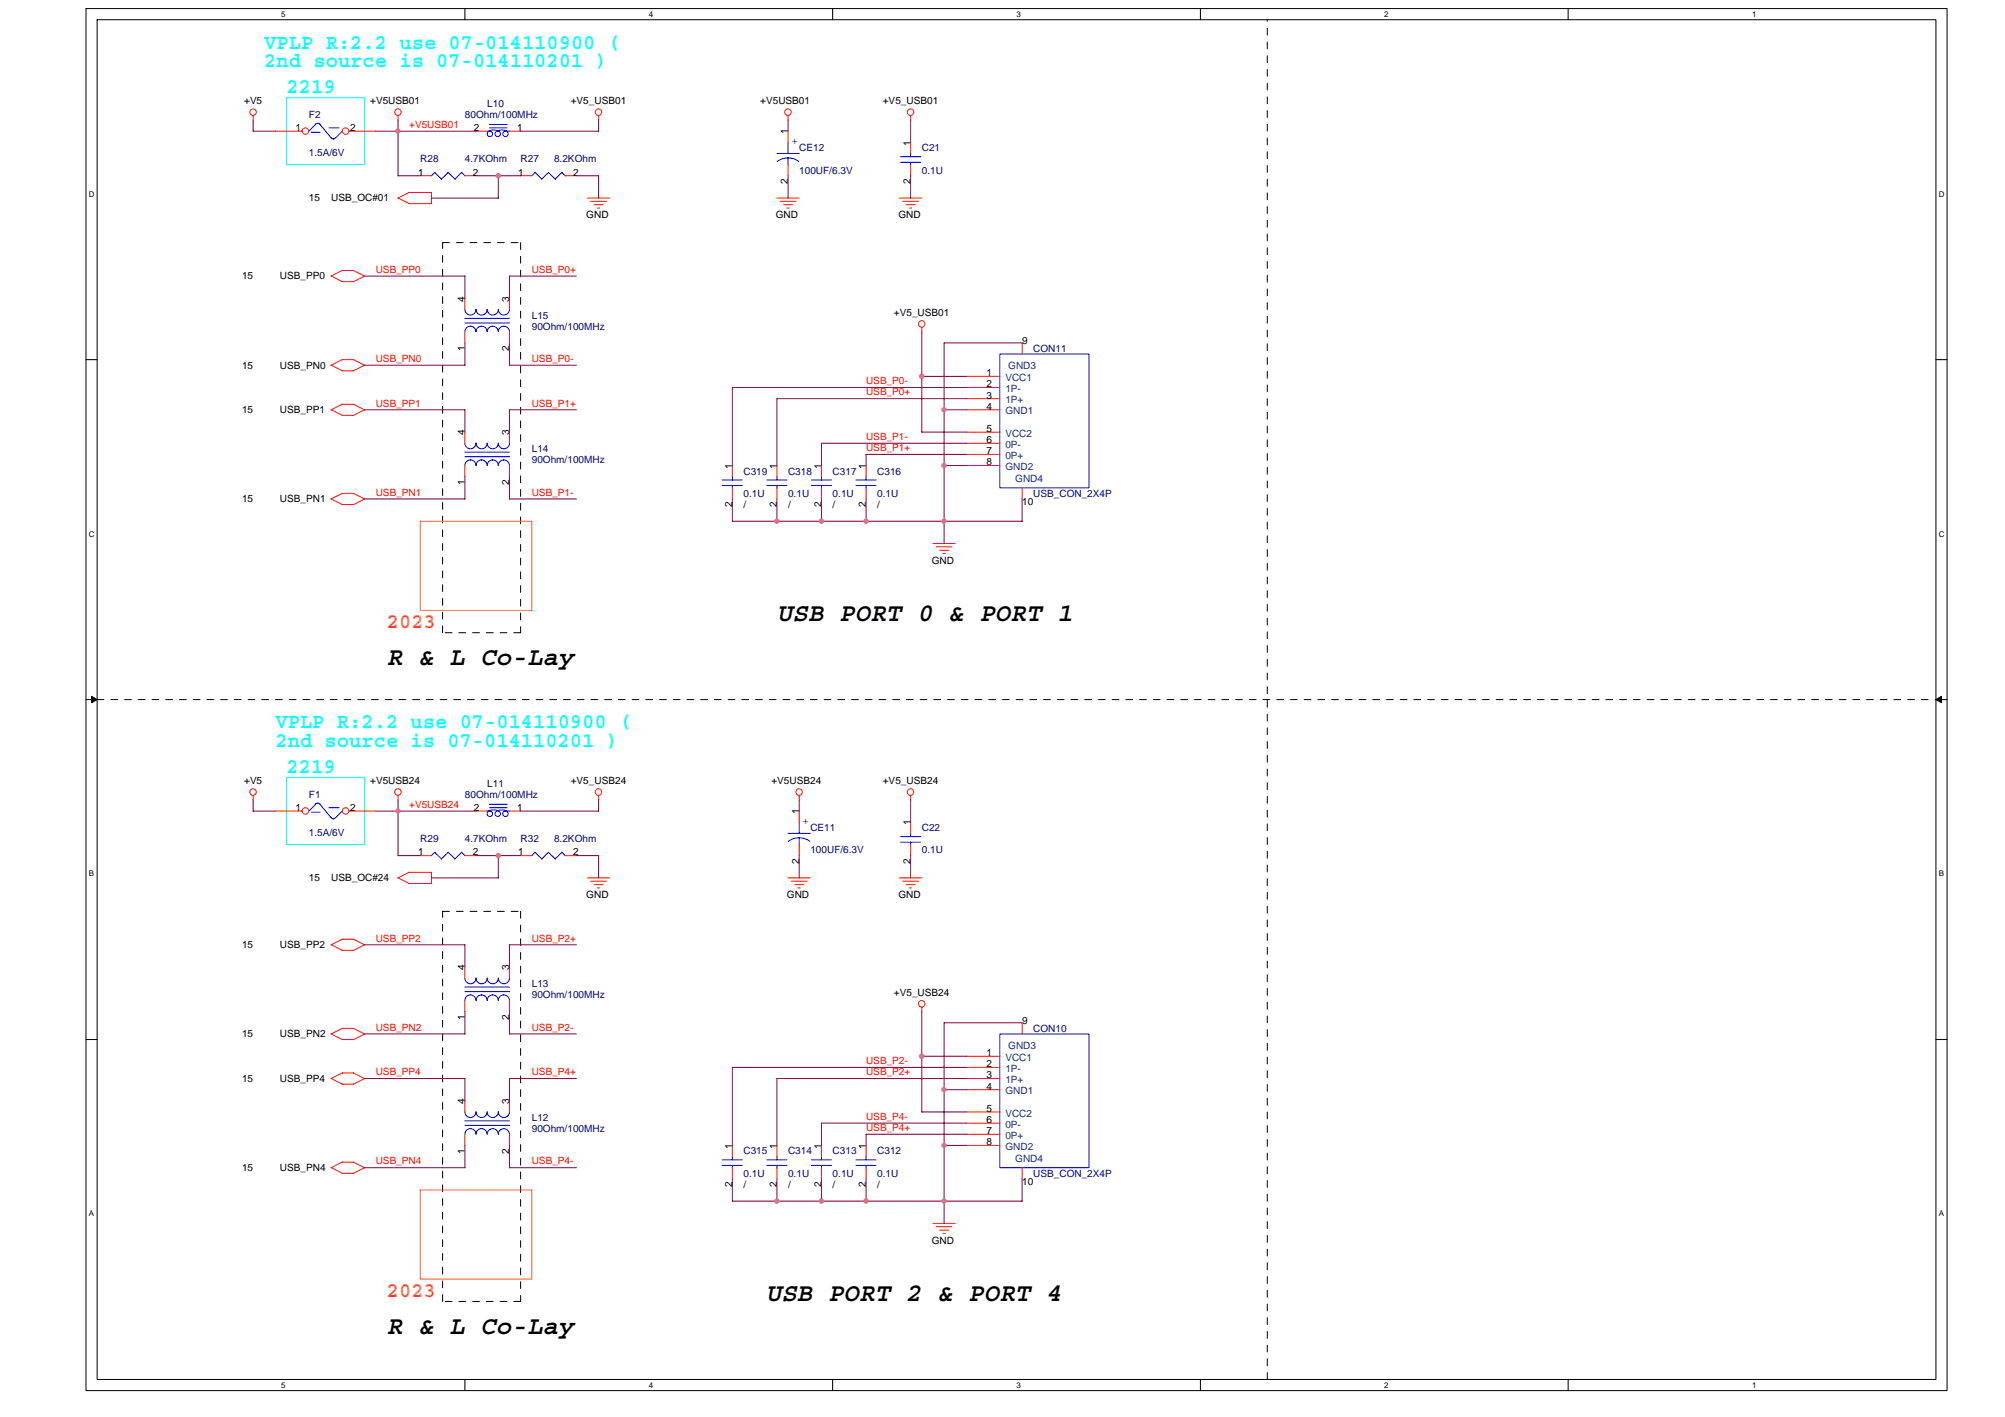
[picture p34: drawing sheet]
<svg xmlns="http://www.w3.org/2000/svg" width="297mm" height="210mm" viewBox="0 0 297 210" stroke-linecap="round" stroke-linejoin="round" font-family="sans-serif">
<defs><g id="words">
<g font-size="3.8">
<text x="115.1" y="92">USB PORT 0 &amp; PORT 1</text>
<text x="57.3" y="98.6">R &amp; L Co-Lay</text>
<text x="57.3" y="197.6">R &amp; L Co-Lay</text>
<text x="113.5" y="192.7">USB PORT 2 &amp; PORT 4</text>
</g>
<g font-size="3.1" fill="#0ff">
<text x="39.2" y="9.9">2nd source is 07-014110201 )</text>
<text x="39.2" y="7.2">VPLP R:2.2 use 07-014110900 (</text>
<text x="42.5" y="13.8">2219</text>
<text x="40.8" y="107.9">VPLP R:2.2 use 07-014110900 (</text>
<text x="40.8" y="110.6">2nd source is 07-014110201 )</text>
<text x="42.5" y="114.5">2219</text>
</g>
<g font-size="3.1" fill="#ff8000">
<text x="57.3" y="93">2023</text>
<text x="57.3" y="192.1">2023</text>
</g>
<g font-size="1.5">
<text x="36.2" y="15.5">+V5</text>
<text x="54.8" y="15.5">+V5USB01</text>
<text x="84.6" y="15.5">+V5_USB01</text>
<text x="112.6" y="15.5">+V5USB01</text>
<text x="130.8" y="15.5">+V5_USB01</text>
<text x="43.8" y="19.4">1</text>
<text x="51.9" y="19.4">2</text>
<text x="70.2" y="19.4">2</text>
<text x="76.6" y="19.4">1</text>
<text x="116.7" y="19.9" transform="rotate(-90 116.7 19.9)">1</text>
<text x="134.9" y="21.6" transform="rotate(-90 134.9 21.6)">1</text>
<text x="45.8" y="29.8">15</text>
<text x="49.1" y="29.8">USB_OC#01</text>
<text x="61.9" y="26">1</text>
<text x="70" y="26">2</text>
<text x="76.8" y="26">1</text>
<text x="84.9" y="26">2</text>
<text x="116.7" y="27.3" transform="rotate(-90 116.7 27.3)">2</text>
<text x="134.9" y="27.3" transform="rotate(-90 134.9 27.3)">2</text>
<text x="86.9" y="32.3">GND</text>
<text x="114.9" y="32.3">GND</text>
<text x="133.1" y="32.3">GND</text>
<text x="35.9" y="41.4">15</text>
<text x="41.5" y="41.4">USB_PP0</text>
<text x="68.9" y="44.7" transform="rotate(-90 68.9 44.7)">4</text>
<text x="75.5" y="44.7" transform="rotate(-90 75.5 44.7)">3</text>
<text x="132.4" y="46.8">+V5_USB01</text>
<text x="68.9" y="52" transform="rotate(-90 68.9 52)">1</text>
<text x="75.5" y="52" transform="rotate(-90 75.5 52)">2</text>
<text x="151.4" y="50.9">9</text>
<text x="35.9" y="54.6">15</text>
<text x="41.5" y="54.6">USB_PN0</text>
<text x="146.1" y="55.7">1</text>
<text x="146.1" y="57.4">2</text>
<text x="146.1" y="59">3</text>
<text x="35.9" y="61.2">15</text>
<text x="41.5" y="61.2">USB_PP1</text>
<text x="68.9" y="64.5" transform="rotate(-90 68.9 64.5)">4</text>
<text x="75.5" y="64.5" transform="rotate(-90 75.5 64.5)">3</text>
<text x="146.1" y="64">5</text>
<text x="146.1" y="65.6">6</text>
<text x="146.1" y="60.7">4</text>
<text x="68.9" y="71.8" transform="rotate(-90 68.9 71.8)">1</text>
<text x="75.5" y="71.8" transform="rotate(-90 75.5 71.8)">2</text>
<text x="108.5" y="69.4" transform="rotate(-90 108.5 69.4)">1</text>
<text x="115.1" y="69.4" transform="rotate(-90 115.1 69.4)">1</text>
<text x="121.7" y="69.4" transform="rotate(-90 121.7 69.4)">1</text>
<text x="128.3" y="69.4" transform="rotate(-90 128.3 69.4)">1</text>
<text x="146.1" y="67.3">7</text>
<text x="146.1" y="68.9">8</text>
<text x="35.9" y="74.4">15</text>
<text x="41.5" y="74.4">USB_PN1</text>
<text x="108.5" y="75.1" transform="rotate(-90 108.5 75.1)">2</text>
<text x="110.1" y="75.2">/</text>
<text x="115.1" y="75.1" transform="rotate(-90 115.1 75.1)">2</text>
<text x="116.8" y="75.2">/</text>
<text x="121.7" y="75.1" transform="rotate(-90 121.7 75.1)">2</text>
<text x="123.4" y="75.2">/</text>
<text x="128.3" y="75.1" transform="rotate(-90 128.3 75.1)">2</text>
<text x="130" y="75.2">/</text>
<text x="151.4" y="74.8">10</text>
<text x="138" y="83.5">GND</text>
<text x="36.2" y="116.2">+V5</text>
<text x="54.8" y="116.2">+V5USB24</text>
<text x="84.6" y="116.2">+V5_USB24</text>
<text x="114.3" y="116.2">+V5USB24</text>
<text x="130.8" y="116.2">+V5_USB24</text>
<text x="43.8" y="120.1">1</text>
<text x="51.9" y="120.1">2</text>
<text x="70.2" y="120.1">2</text>
<text x="76.6" y="120.1">1</text>
<text x="118.4" y="120.6" transform="rotate(-90 118.4 120.6)">1</text>
<text x="134.9" y="122.3" transform="rotate(-90 134.9 122.3)">1</text>
<text x="45.8" y="130.6">15</text>
<text x="49.1" y="130.6">USB_OC#24</text>
<text x="61.9" y="126.7">1</text>
<text x="70" y="126.7">2</text>
<text x="76.8" y="126.7">1</text>
<text x="84.9" y="126.7">2</text>
<text x="118.4" y="128" transform="rotate(-90 118.4 128)">2</text>
<text x="134.9" y="128" transform="rotate(-90 134.9 128)">2</text>
<text x="86.9" y="133">GND</text>
<text x="116.6" y="133">GND</text>
<text x="133.1" y="133">GND</text>
<text x="35.9" y="140.5">15</text>
<text x="41.5" y="140.5">USB_PP2</text>
<text x="68.9" y="143.7" transform="rotate(-90 68.9 143.7)">4</text>
<text x="75.5" y="143.7" transform="rotate(-90 75.5 143.7)">3</text>
<text x="132.4" y="147.6">+V5_USB24</text>
<text x="35.9" y="153.7">15</text>
<text x="41.5" y="153.7">USB_PN2</text>
<text x="68.9" y="151.1" transform="rotate(-90 68.9 151.1)">1</text>
<text x="75.5" y="151.1" transform="rotate(-90 75.5 151.1)">2</text>
<text x="151.4" y="151.7">9</text>
<text x="35.9" y="160.3">15</text>
<text x="41.5" y="160.3">USB_PP4</text>
<text x="146.1" y="156.4">1</text>
<text x="146.1" y="158.1">2</text>
<text x="146.1" y="159.7">3</text>
<text x="146.1" y="161.4">4</text>
<text x="68.9" y="163.6" transform="rotate(-90 68.9 163.6)">4</text>
<text x="75.5" y="163.6" transform="rotate(-90 75.5 163.6)">3</text>
<text x="146.1" y="164.7">5</text>
<text x="146.1" y="166.3">6</text>
<text x="35.9" y="173.5">15</text>
<text x="41.5" y="173.5">USB_PN4</text>
<text x="68.9" y="170.9" transform="rotate(-90 68.9 170.9)">1</text>
<text x="75.5" y="170.9" transform="rotate(-90 75.5 170.9)">2</text>
<text x="108.5" y="170.2" transform="rotate(-90 108.5 170.2)">1</text>
<text x="115.1" y="170.2" transform="rotate(-90 115.1 170.2)">1</text>
<text x="121.7" y="170.2" transform="rotate(-90 121.7 170.2)">1</text>
<text x="128.3" y="170.2" transform="rotate(-90 128.3 170.2)">1</text>
<text x="146.1" y="168">7</text>
<text x="146.1" y="169.7">8</text>
<text x="108.5" y="175.9" transform="rotate(-90 108.5 175.9)">2</text>
<text x="110.1" y="176">/</text>
<text x="115.1" y="175.9" transform="rotate(-90 115.1 175.9)">2</text>
<text x="116.8" y="176">/</text>
<text x="121.7" y="175.9" transform="rotate(-90 121.7 175.9)">2</text>
<text x="123.4" y="176">/</text>
<text x="128.3" y="175.9" transform="rotate(-90 128.3 175.9)">2</text>
<text x="130" y="176">/</text>
<text x="151.4" y="175.5">10</text>
<text x="138" y="184.2">GND</text>
</g>
<g font-size="1.5" fill="#000080">
<text x="45.8" y="17.5">F2</text>
<text x="68.9" y="17.5">80Ohm/100MHz</text>
<text x="72.2" y="15.8">L10</text>
<text x="45.8" y="23.1">1.5A/6V</text>
<text x="118.4" y="22.4">CE12</text>
<text x="136.6" y="22.4">C21</text>
<text x="62.3" y="24.1">R28</text>
<text x="68.9" y="24.1">4.7KOhm</text>
<text x="77.1" y="24.1">R27</text>
<text x="82.1" y="24.1">8.2KOhm</text>
<text x="118.4" y="25.7">100UF/6.3V</text>
<text x="136.6" y="25.7">0.1U</text>
<text x="78.8" y="47.2">L15</text>
<text x="78.8" y="48.8">90Ohm/100MHz</text>
<text x="153.1" y="52.1">CON11</text>
<text x="78.8" y="67">L14</text>
<text x="78.8" y="68.6">90Ohm/100MHz</text>
<text x="110.1" y="70.3">C319</text>
<text x="116.8" y="70.3">C318</text>
<text x="123.4" y="70.3">C317</text>
<text x="130" y="70.3">C316</text>
<text x="110.1" y="73.6">0.1U</text>
<text x="116.8" y="73.6">0.1U</text>
<text x="123.4" y="73.6">0.1U</text>
<text x="130" y="73.6">0.1U</text>
<text x="153.1" y="73.6">USB_CON_2X4P</text>
<text x="45.8" y="118.2">F1</text>
<text x="68.9" y="118.2">80Ohm/100MHz</text>
<text x="72.2" y="116.5">L11</text>
<text x="45.8" y="123.8">1.5A/6V</text>
<text x="62.3" y="124.8">R29</text>
<text x="68.9" y="124.8">4.7KOhm</text>
<text x="77.1" y="124.8">R32</text>
<text x="82.1" y="124.8">8.2KOhm</text>
<text x="120.1" y="123.1">CE11</text>
<text x="136.6" y="123.1">C22</text>
<text x="120.1" y="126.4">100UF/6.3V</text>
<text x="136.6" y="126.4">0.1U</text>
<text x="78.8" y="146.2">L13</text>
<text x="78.8" y="147.9">90Ohm/100MHz</text>
<text x="153.1" y="152.8">CON10</text>
<text x="78.8" y="166.1">L12</text>
<text x="78.8" y="167.7">90Ohm/100MHz</text>
<text x="110.1" y="171">C315</text>
<text x="116.8" y="171">C314</text>
<text x="123.4" y="171">C313</text>
<text x="130" y="171">C312</text>
<text x="110.1" y="174.3">0.1U</text>
<text x="116.8" y="174.3">0.1U</text>
<text x="123.4" y="174.3">0.1U</text>
<text x="130" y="174.3">0.1U</text>
<text x="153.1" y="174.3">USB_CON_2X4P</text>
</g>
<g font-size="1.5" fill="#f00">
<text x="60.6" y="18.9">+V5USB01</text>
<text x="55.7" y="40.4">USB_PP0</text>
<text x="78.8" y="40.4">USB_P0+</text>
<text x="55.7" y="53.6">USB_PN0</text>
<text x="78.8" y="53.6">USB_P0-</text>
<text x="128.3" y="58.6">USB_P0+</text>
<text x="128.3" y="56.9">USB_P0-</text>
<text x="55.7" y="60.2">USB_PP1</text>
<text x="78.8" y="60.2">USB_P1+</text>
<text x="128.3" y="65.2">USB_P1-</text>
<text x="128.3" y="66.8">USB_P1+</text>
<text x="55.7" y="73.4">USB_PN1</text>
<text x="78.8" y="73.4">USB_P1-</text>
<text x="60.6" y="119.7">+V5USB24</text>
<text x="55.7" y="139.5">USB_PP2</text>
<text x="78.8" y="139.5">USB_P2+</text>
<text x="55.7" y="152.7">USB_PN2</text>
<text x="78.8" y="152.7">USB_P2-</text>
<text x="55.7" y="159.3">USB_PP4</text>
<text x="78.8" y="159.3">USB_P4+</text>
<text x="128.3" y="159.3">USB_P2+</text>
<text x="128.3" y="157.6">USB_P2-</text>
<text x="128.3" y="167.5">USB_P4+</text>
<text x="128.3" y="165.9">USB_P4-</text>
<text x="55.7" y="172.5">USB_PN4</text>
<text x="78.8" y="172.5">USB_P4-</text>
</g>
<g font-size="1.5" fill="#00f">
<text x="117.2" y="21.3">+</text>
<text x="118.9" y="122">+</text>
</g>
<g font-size="1.5" fill="#004080">
<text x="148.9" y="56.4">VCC1</text>
<text x="148.9" y="58.1">1P-</text>
<text x="148.9" y="59.7">1P+</text>
<text x="149.4" y="54.6">GND3</text>
<text x="148.9" y="64.7">VCC2</text>
<text x="148.9" y="61.4">GND1</text>
<text x="148.9" y="66.3">0P-</text>
<text x="148.9" y="68">0P+</text>
<text x="148.9" y="69.6">GND2</text>
<text x="150.4" y="71.4">GND4</text>
<text x="149.4" y="155.3">GND3</text>
<text x="148.9" y="157.1">VCC1</text>
<text x="148.9" y="158.8">1P-</text>
<text x="148.9" y="160.4">1P+</text>
<text x="148.9" y="165.4">VCC2</text>
<text x="148.9" y="167">0P-</text>
<text x="148.9" y="162.1">GND1</text>
<text x="148.9" y="168.7">0P+</text>
<text x="148.9" y="170.4">GND2</text>
<text x="150.4" y="172.1">GND4</text>
</g>
<g font-size="1.2">
<text x="41.6" y="2.5">5</text>
<text x="96.1" y="2.5">4</text>
<text x="150.6" y="2.5">3</text>
<text x="205.1" y="2.5">2</text>
<text x="259.6" y="2.5">1</text>
<text x="13.2" y="29.1">D</text>
<text x="287.2" y="29.1">D</text>
<text x="13.2" y="79.5">C</text>
<text x="287.2" y="79.5">C</text>
<text x="13.2" y="129.8">B</text>
<text x="287.2" y="129.8">B</text>
<text x="13.2" y="180.2">A</text>
<text x="287.2" y="180.2">A</text>
<text x="41.6" y="205.5">5</text>
<text x="96.1" y="205.5">4</text>
<text x="150.6" y="205.5">3</text>
<text x="205.1" y="205.5">2</text>
<text x="259.6" y="205.5">1</text>
</g>
</g></defs>
<path d="M12.7 1.3h275.8v204.7h-275.8zM14.4 2.9h272.4v201.4h-272.4z" fill="none" stroke="#000" stroke-width=".15"/>
<g fill="#fff">
<path d="M41.6 1.4h.7v1.3h-.7z"/>
<path d="M41.6 204.5h.7v1.3h-.7z"/>
</g>
<path d="M68.9 1.3v1.6M68.9 204.3v1.7" fill="none" stroke="#000" stroke-width=".15"/>
<g fill="#fff">
<path d="M96.1 1.4h.6v1.3h-.6z"/>
<path d="M96.1 204.5h.6v1.3h-.6z"/>
</g>
<path d="M123.4 1.3v1.6M123.4 204.3v1.7" fill="none" stroke="#000" stroke-width=".15"/>
<g fill="#fff">
<path d="M150.6 1.4h.6v1.3h-.6z"/>
<path d="M150.6 204.5h.6v1.3h-.6z"/>
</g>
<path d="M177.8 1.3v1.6M177.8 204.3v1.7" fill="none" stroke="#000" stroke-width=".15"/>
<g fill="#fff">
<path d="M205.1 1.4h.6v1.3h-.6z"/>
<path d="M205.1 204.5h.6v1.3h-.6z"/>
</g>
<path d="M232.3 1.3v1.6M232.3 204.3v1.7" fill="none" stroke="#000" stroke-width=".15"/>
<g fill="#fff">
<path d="M259.6 1.4h.6v1.3h-.6z"/>
<path d="M259.6 204.5h.6v1.3h-.6z"/>
<path d="M13.2 28.1h.8v1.3h-.8z"/>
<path d="M287.2 28.1h.9v1.3h-.9z"/>
<path d="M13.2 78.4h.8v1.3h-.8z"/>
<path d="M287.2 78.4h.9v1.3h-.9z"/>
</g>
<path d="M12.7 53.3h1.7M286.8 53.3h1.7" fill="none" stroke="#000" stroke-width=".15"/>
<g fill="#fff">
<path d="M13.2 128.8h.7v1.3h-.7z"/>
<path d="M287.2 128.8h.8v1.3h-.8z"/>
</g>
<path d="M12.7 103.6h1.7M286.8 103.6h1.7" fill="none" stroke="#000" stroke-width=".15"/>
<path d="M13.6 103.1l.8 .5-.8 .5zM286.8 103.6l.8-.5v1z" fill="#000" stroke="#000" stroke-width=".15"/>
<g fill="#fff">
<path d="M13.2 179.2h.7v1.2h-.7z"/>
<path d="M287.2 179.2h.8v1.2h-.8z"/>
</g>
<path d="M12.7 154h1.7M286.8 154h1.7" fill="none" stroke="#000" stroke-width=".15"/>
<path d="M65.6 35.9h11.5M77.1 35.9v57.8M65.6 93.7v-57.8M77.1 93.7h-11.5M14.4 103.6h272.4M65.6 135h11.5M77.1 135v57.8M65.6 192.8v-57.8M77.1 192.8h-11.5M187.7 204.3v-201.4" fill="none" stroke="#000" stroke-width=".15" stroke-dasharray="1 1 1 1 1 1 1 1"/>
<path d="M62.3 77.2h16.5v13.2h-16.5zM62.3 176.3h16.5v13.2h-16.5z" fill="none" stroke="#ff8000" stroke-width=".15"/>
<path d="M42.5 14.5h11.5v9.9h-11.5zM42.5 115.2h11.5v9.9h-11.5z" fill="none" stroke="#0ff" stroke-width=".15"/>
<g fill="none" stroke="#f00" stroke-width=".15">
<path d="M37.5 17.1v.7M40.8 19.4h4M51.7 19.4h4M59 17.1v.7M70.5 19.4h1.7M75.5 19.4h1.6M88.7 17.1v.7M116.8 17.1v.7M116.8 19.4v1.7M134.9 17.1v.7M60.6 30.2h3.3M60.6 28.5h3.3v1.7"/>
<path d="M60.6 28.5l-1.6 .8 1.6 .9M62.3 26h1.6M68.9 26h1.6M77.1 26h1.7M83.7 26h1.7M87 29.3h3.3M87.5 29.8h2.3M88 30.3h1.4M88.5 30.8h.4M115.1 29.3h3.3M115.6 29.8h2.3M116.1 30.3h1.3"/>
<path d="M116.6 30.8h.3M116.8 24.4v1.6M133.2 29.3h3.4M133.7 29.8h2.4M134.3 30.3h1.3M134.7 30.8h.4M134.9 21.1v1.6M134.9 24.4v1.6M49 40.9l1.7 .8h1.7M49 54.1l1.7 .8h1.7M50.7 40.1h1.7l1.6 .8M50.7 53.3h1.7l1.6 .8"/>
<path d="M50.7 59.9h1.7l1.6 .8M50.7 40l-1.6 .9M50.7 53.3l-1.6 .8M50.7 59.9l-1.6 .8M54 40.9l-1.7 .8M54 54.1l-1.7 .8M68.9 44.2v1.6M68.9 49.1v1.7M75.5 44.2v1.6M75.5 49.1v1.7M136.6 48.5v.7M143.2 55.8h4.9"/>
<path d="M143.2 57.4h4.9M143.2 59.1h4.9M151.4 50.8v1.7M49 73.9l1.7 .8h1.7M49 60.7l1.7 .8h1.7M50.7 73.1h1.7l1.6 .8M50.7 73.1l-1.6 .8M54 73.9l-1.7 .9M54 60.7l-1.7 .9M68.9 64v1.7M68.9 69v1.6M75.5 64v1.7"/>
<path d="M75.5 69v1.6M108.5 69v1.6M108.5 72.3v1.6M115.1 69v1.6M115.1 72.3v1.6M121.7 69v1.6M121.7 72.3v1.6M128.3 69v1.6M128.3 72.3v1.6M143.2 64h4.9M143.2 65.7h4.9M143.2 67.3h4.9"/>
<path d="M143.2 69h4.9M143.2 60.7h4.9M151.4 72.3v1.6M138.2 80.5h3.3M138.7 81h2.3M139.2 81.5h1.3M139.7 82h.3M37.5 117.8v.7M59 117.8v.7M88.7 117.8v.7M118.4 117.8v.7M134.9 117.8v.7"/>
<path d="M40.8 120.1h4M49 139.9l1.7 .9h1.7M50.7 139.1h1.7l1.6 .9M50.7 139.1l-1.6 .9M51.7 120.1h4M54 140l-1.7 .8M60.6 129.2h3.3v1.7h-3.3M60.6 129.2l-1.6 .8 1.6 .9M62.3 126.7h1.6M68.9 126.7h1.6M70.5 120.1h1.7M75.5 120.1h1.6"/>
<path d="M77.1 126.7h1.7M83.7 126.7h1.7M87 130h3.3M87.5 130.5h2.3M88 131h1.4M88.5 131.5h.4M116.7 130h3.4M117.2 130.5h2.4M117.7 131h1.4M118.2 131.5h.4M118.4 120.1v1.7M118.4 125.1v1.6"/>
<path d="M133.2 130h3.4M133.7 130.5h2.4M134.3 131h1.3M134.7 131.5h.4M134.9 121.8v1.6M134.9 125.1v1.6M49 153.1l1.7 .9h1.7M49 159.7l1.7 .9h1.7M50.7 152.3h1.7l1.6 .9M50.7 158.9h1.7l1.6 .9M50.7 152.3l-1.6 .9M50.7 158.9l-1.6 .9"/>
<path d="M54 153.2l-1.7 .8M54 159.8l-1.7 .8M68.9 143.3v1.6M68.9 148.2v1.7M75.5 143.3v1.6M75.5 148.2v1.7M136.6 149.2v.7M143.2 156.5h4.9M143.2 158.1h4.9M143.2 159.8h4.9M151.4 151.5v1.7M49 173l1.7 .8h1.7"/>
<path d="M50.7 172.1h1.7l1.6 .9M50.7 172.1l-1.6 .9M54 173l-1.7 .8M68.9 163.1v1.6M68.9 168v1.7M75.5 163.1v1.6M75.5 168v1.7M108.5 169.7v1.6M108.5 173v1.6M115.1 169.7v1.6M115.1 173v1.6M121.7 169.7v1.6"/>
<path d="M121.7 173v1.6M128.3 169.7v1.6M128.3 173v1.6M143.2 164.7h4.9M143.2 166.4h4.9M143.2 168h4.9M143.2 169.7h4.9M143.2 161.4h4.9M151.4 173v1.6M138.2 181.2h3.3M138.7 181.7h2.3M139.2 182.2h1.3"/>
<path d="M139.7 182.7h.3"/>
<circle cx="37.5" cy="16.6" r=".48"/>
<circle cx="45.3" cy="19.4" r=".48"/>
<circle cx="51.2" cy="19.4" r=".48"/>
<circle cx="59" cy="16.6" r=".48"/>
<circle cx="88.7" cy="16.6" r=".48"/>
<circle cx="116.7" cy="16.6" r=".48"/>
<circle cx="134.9" cy="16.6" r=".48"/>
<circle cx="136.5" cy="48" r=".48"/>
<circle cx="37.5" cy="117.3" r=".48"/>
<circle cx="59" cy="117.3" r=".48"/>
<circle cx="88.7" cy="117.3" r=".48"/>
<circle cx="118.4" cy="117.3" r=".48"/>
<circle cx="134.9" cy="117.3" r=".48"/>
<circle cx="45.3" cy="120.1" r=".48"/>
<circle cx="51.2" cy="120.1" r=".48"/>
<circle cx="136.5" cy="148.7" r=".48"/>
</g>
<g fill="none" stroke="#00f" stroke-width=".15">
<path d="M46.1 19.6h1.3M46.7 18.4l.4-.1 .3 .1M46.8 18.4l-1 1M47.4 18.4l1.7 2M48.7 18.9h1.5M50.7 19.4l-1 1M72.2 19.4h.5M72.5 18.9h2.6M72.5 18.4h2.6M73.7 19.3h-.6l-.6 .1M73.8 19.4l.6-.1 .6 .1M75 19.4h.5"/>
<path d="M49.1 20.4l.3 .2 .3-.2M64.4 25.5l1 1M64.4 25.5l-.5 .5M66.4 25.5l1 1M66.4 25.5l-1 1M68.4 25.5l.5 .6M68.4 25.5l-1 1M79.3 25.5l1 1M79.3 25.5l-.5 .5M81.3 25.5l1 1M81.3 25.5l-1 1M83.2 25.5l.6 .6"/>
<path d="M83.3 25.5l-1 1M115.1 22.7h3.3M116.7 23.4h.1a2.65 2.65 0 0 1 1.5 .5M116.7 23.4a2.64 2.64 0 0 0-1.6 .5M116.8 21.1v1.7M116.8 23.4v1M133.4 23.2h3M133.4 24h3M134.9 22.7v.5M134.9 24v.4M68.9 47.2h6.6M68.9 49.1a.83 .83 0 0 1 .8-.8 .83 .83 0 0 1 .8 .8 .83 .83 0 0 1 .8-.8 .83 .83 0 0 1 .9 .8 .83 .83 0 0 1 .8-.8 .83 .83 0 0 1 .8 .8 .83 .83 0 0 1 .9-.8 .83 .83 0 0 1 .8 .8"/>
<path d="M68.9 45.8a.83 .83 0 0 0 .8 .9 .83 .83 0 0 0 .8-.9 .83 .83 0 0 0 .8 .9 .83 .83 0 0 0 .9-.9 .83 .83 0 0 0 .8 .9 .83 .83 0 0 0 .8-.9 .83 .83 0 0 0 .9 .9 .83 .83 0 0 0 .8-.9M68.9 47.8h6.6M148.1 52.5h13.2v19.8h-13.2zM68.9 67h6.6M68.9 68.9a.83 .83 0 0 1 .8-.8 .83 .83 0 0 1 .8 .8 .83 .83 0 0 1 .8-.8 .83 .83 0 0 1 .9 .8 .83 .83 0 0 1 .8-.8 .83 .83 0 0 1 .8 .8 .83 .83 0 0 1 .9-.8 .83 .83 0 0 1 .8 .8M68.9 65.6a.83 .83 0 0 0 .8 .9 .83 .83 0 0 0 .8-.9 .83 .83 0 0 0 .8 .9 .83 .83 0 0 0 .9-.9 .83 .83 0 0 0 .8 .9 .83 .83 0 0 0 .8-.9 .83 .83 0 0 0 .9 .9 .83 .83 0 0 0 .8-.9M68.9 67.6h6.6M107 71.1h3M107 71.9h3M108.5 70.6v.5M108.5 71.9v.4M113.6 71.1h3"/>
<path d="M113.6 71.9h3M115.1 70.6v.5M115.1 71.9v.4M120.2 71.1h3M120.2 71.9h3M121.7 70.6v.5M121.7 71.9v.4M126.8 71.1h3M126.8 71.9h3M128.3 70.6v.5M128.3 71.9v.4M46.7 119.1l.4-.1 .3 .1"/>
<path d="M46.8 119.1l-1 1M47.4 119.1l1.7 2M48.7 119.7h1.5M72.5 119.7h2.6M72.5 119.1h2.6M46.1 120.3h1.3M49.1 121.1l.3 .2 .3-.2M50.7 120.1l-1 1M64.4 126.3l1 1M64.4 126.2l-.5 .5M66.4 126.3l1 1M66.4 126.2l-1 1"/>
<path d="M68.4 126.3l.5 .5M68.4 126.2l-1 1M72.2 120.1h.5M73.7 120.1l-.6-.1-.6 .1M73.8 120.1l.6-.1 .6 .1M75 120.1h.5M79.3 126.3l1 1M79.3 126.2l-.5 .5M81.3 126.3l1 1M81.3 126.2l-1 1M83.2 126.3l.6 .5M83.3 126.2l-1 1"/>
<path d="M116.8 123.4h3.3M118.4 121.8v1.7M118.4 124.1v1M120 124.6a2.65 2.65 0 0 0-1.6-.5 2.64 2.64 0 0 0-1.6 .6M133.4 123.9h3M133.4 124.8h3M134.9 123.4v.5M134.9 124.8v.3M68.9 146.2h6.6M68.9 148.2a.83 .83 0 0 1 .8-.8 .83 .83 0 0 1 .8 .8 .83 .83 0 0 1 .8-.8 .83 .83 0 0 1 .9 .8 .83 .83 0 0 1 .8-.8 .83 .83 0 0 1 .8 .8 .83 .83 0 0 1 .9-.8 .83 .83 0 0 1 .8 .8M68.9 144.9a.83 .83 0 0 0 .8 .8 .83 .83 0 0 0 .8-.8 .83 .83 0 0 0 .8 .8 .83 .83 0 0 0 .9-.8 .83 .83 0 0 0 .8 .8 .83 .83 0 0 0 .8-.8 .83 .83 0 0 0 .9 .8 .83 .83 0 0 0 .8-.8M68.9 146.9h6.6"/>
<path d="M148.1 153.2h13.2v19.8h-13.2zM68.9 166h6.6M68.9 168a.83 .83 0 0 1 .8-.8 .83 .83 0 0 1 .8 .8 .83 .83 0 0 1 .8-.8 .83 .83 0 0 1 .9 .8 .83 .83 0 0 1 .8-.8 .83 .83 0 0 1 .8 .8 .83 .83 0 0 1 .9-.8 .83 .83 0 0 1 .8 .8M68.9 164.7a.83 .83 0 0 0 .8 .8 .83 .83 0 0 0 .8-.8 .83 .83 0 0 0 .8 .8 .83 .83 0 0 0 .9-.8 .83 .83 0 0 0 .8 .8 .83 .83 0 0 0 .8-.8 .83 .83 0 0 0 .9 .8 .83 .83 0 0 0 .8-.8M68.9 166.7h6.6M107 171.8h3M107 172.6h3M108.5 171.3v.5M108.5 172.6v.4M113.6 171.8h3M113.6 172.6h3M115.1 171.3v.5"/>
<path d="M115.1 172.6v.4M120.2 171.8h3M120.2 172.6h3M121.7 171.3v.5M121.7 172.6v.4M126.8 171.8h3M126.8 172.6h3M128.3 171.3v.5M128.3 172.6v.4"/>
<circle cx="72.6" cy="19.8" r=".4"/>
<circle cx="73.7" cy="19.8" r=".4"/>
<circle cx="74.9" cy="19.8" r=".4"/>
<circle cx="72.6" cy="120.5" r=".4"/>
<circle cx="73.7" cy="120.5" r=".4"/>
<circle cx="74.9" cy="120.5" r=".4"/>
</g>
<g fill="none" stroke="#800040" stroke-width=".15">
<path d="M37.5 17.8v1.6h3.3M55.7 19.4h14.8M59 17.8v8.3M77.1 19.4h11.6M88.7 17.8v1.7M116.8 17.8v1.7M134.9 17.8v3.3M59 26h3.3M63.9 29.3h9.9M70.5 26h6.6M73.8 26v3.4M85.4 26h3.3"/>
<path d="M88.7 26v3.4M116.8 26v3.4M134.9 26v3.4M54 40.9h14.9v3.3M68.9 50.8v3.3h-14.9M75.5 50.8v3.3h9.9M85.4 40.9h-9.9v3.3M136.6 49.1v14.9M136.6 55.8h6.6M143.2 59.1h-28.1v9.9M143.2 57.4h-34.7v11.6M151.4 50.8h-11.5v29.7"/>
<path d="M54 60.7h14.9v3.3M68.9 70.6v3.3h-14.9M75.5 70.6v3.3h9.9M85.4 60.7h-9.9v3.3M108.5 73.9v3.3h42.9M115.1 73.9v3.3M121.7 73.9v3.3M128.3 73.9v3.3M136.6 64h6.6M139.9 60.7h3.3M139.9 69h3.3M143.2 67.3h-14.9v1.7"/>
<path d="M143.2 65.7h-21.5v3.3M151.4 73.9v3.3M37.5 118.5v1.6h3.3M59 118.5v8.3M88.7 118.5v1.7M118.4 118.5v1.7M134.9 118.5v3.3M54 140h14.9v3.3M55.7 120.1h14.8M59 126.7h3.3M63.9 130h9.9M70.5 126.7h6.6"/>
<path d="M73.8 126.7v3.4M77.1 120.1h11.6M85.4 126.7h3.3M85.4 140h-9.9v3.3M88.7 126.7v3.4M118.4 126.7v3.4M134.9 126.7v3.4M54 159.8h14.9v3.3M54 153.2h14.9M68.9 149.9v3.3M75.5 153.2h9.9M75.5 149.9v3.3"/>
<path d="M85.4 159.8h-9.9v3.3M136.6 156.5h6.6M136.6 149.9v14.8M143.2 159.8h-28.1v9.9M143.2 158.1h-34.7v11.6M151.4 151.5h-11.5v29.8M54 173h14.9M68.9 169.7v3.3M75.5 173h9.9M75.5 169.7v3.3M108.5 177.9h42.9M108.5 174.6v3.3"/>
<path d="M115.1 174.6v3.3M121.7 174.6v3.3M128.3 174.6v3.3M136.6 164.7h6.6M139.9 161.4h3.3M139.9 169.7h3.3M143.2 168h-14.9v1.7M143.2 166.4h-21.5v3.3M151.4 174.6v3.3"/>
</g>
<g fill="#f0f" stroke="#f0f" stroke-width=".15">
<circle cx="136.5" cy="156.5" r=".33"/>
<circle cx="121.7" cy="177.9" r=".33"/>
<circle cx="128.3" cy="77.2" r=".33"/>
<circle cx="139.9" cy="77.2" r=".33"/>
<circle cx="139.9" cy="60.7" r=".33"/>
<circle cx="139.9" cy="69" r=".33"/>
<circle cx="115.1" cy="77.2" r=".33"/>
<circle cx="139.9" cy="161.4" r=".33"/>
<circle cx="139.9" cy="169.7" r=".33"/>
<circle cx="121.7" cy="77.2" r=".33"/>
<circle cx="128.3" cy="177.9" r=".33"/>
<circle cx="59" cy="19.4" r=".33"/>
<circle cx="115.1" cy="177.9" r=".33"/>
<circle cx="139.9" cy="177.9" r=".33"/>
<circle cx="136.5" cy="55.7" r=".33"/>
<circle cx="59" cy="120.1" r=".33"/>
<circle cx="73.8" cy="26" r=".33"/>
<circle cx="73.8" cy="126.7" r=".33"/>
</g>
<use href="#words"/>
</svg>
